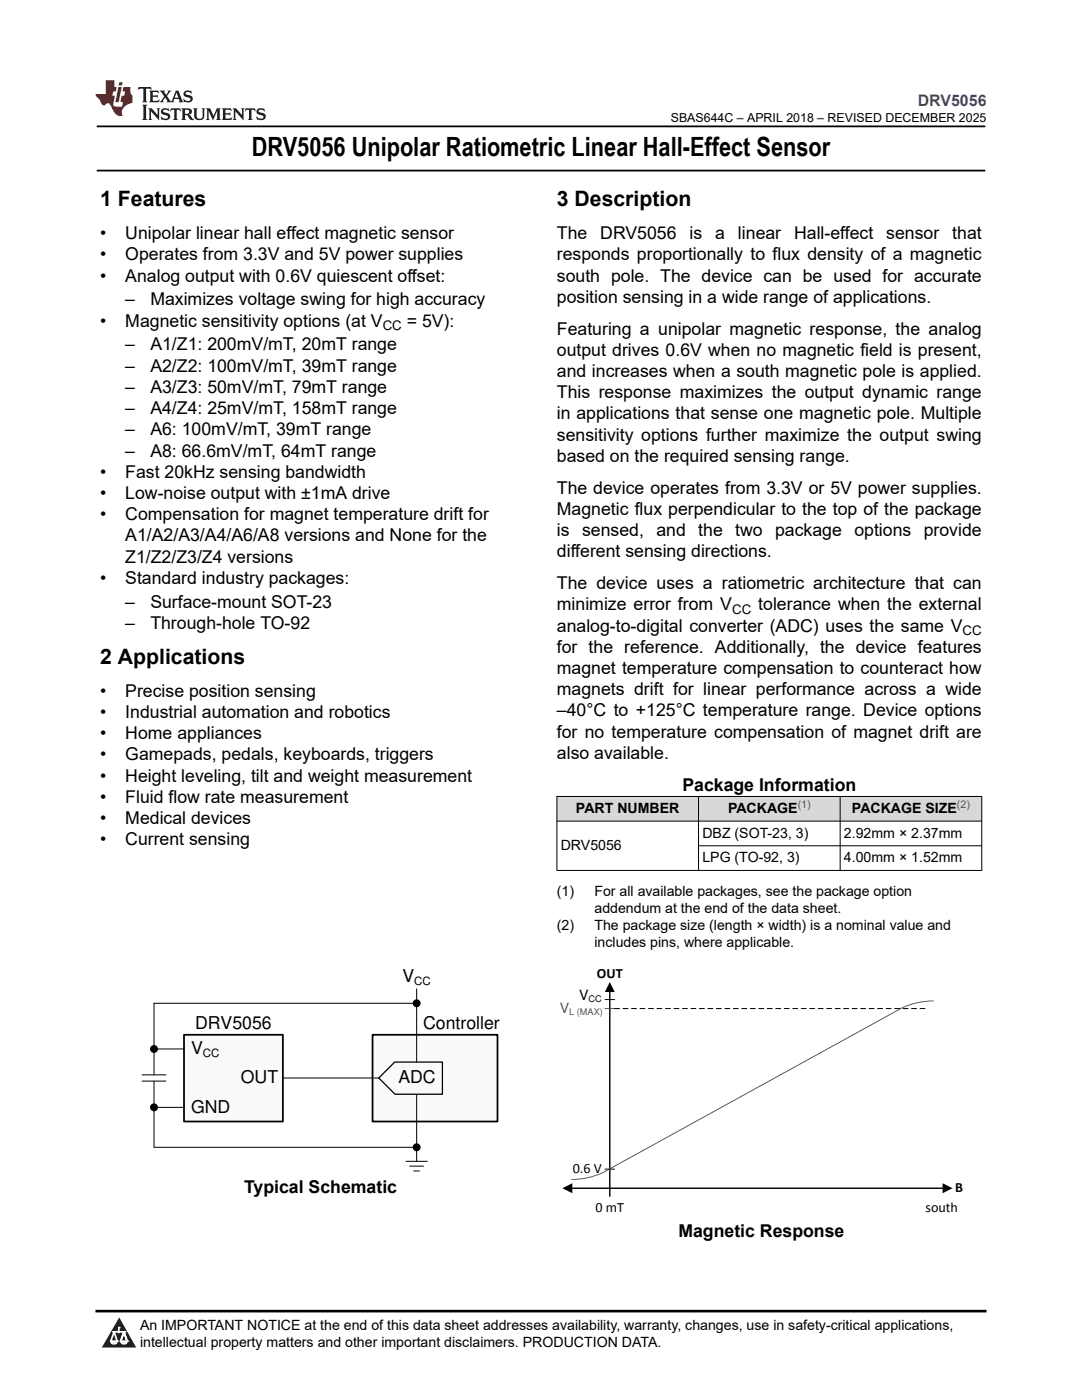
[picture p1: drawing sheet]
<svg xmlns="http://www.w3.org/2000/svg" width="216mm" height="279mm" viewBox="0 0 216 279" stroke-linecap="round" stroke-linejoin="round" font-family="sans-serif">
<defs><g id="words">
<text font-size="5.3" x="50.2" y="31.2">DRV5056 Unipolar Ratiometric Linear Hall-Effect Sensor</text>
<g font-size="4.2">
<text x="20" y="41.2">1 Features</text>
<text x="111.1" y="41.2">3 Description</text>
<text x="20" y="132.5">2 Applications</text>
</g>
<g font-size="3.5">
<text x="20" y="47.7">•</text>
<text x="25" y="47.7">Unipolar linear hall effect magnetic sensor</text>
<text x="111.1" y="47.7">The</text>
<text x="119.8" y="47.7">DRV5056</text>
<text x="137.6" y="47.7">is</text>
<text x="142.7" y="47.7">a</text>
<text x="147.3" y="47.7">linear</text>
<text x="158.5" y="47.7">Hall-effect</text>
<text x="176.9" y="47.7">sensor</text>
<text x="190" y="47.7">that</text>
<text x="20" y="52">•</text>
<text x="25" y="52">Operates from 3.3V and 5V power supplies</text>
<text x="111.1" y="52">responds proportionally to flux density of a magnetic</text>
<text x="20" y="56.2">•</text>
<text x="25" y="56.2">Analog output with 0.6V quiescent offset:</text>
<text x="111.1" y="56.2">south pole. The device can be used for accurate</text>
<text x="20" y="65.2">•</text>
<text x="25" y="61">–</text>
<text x="25" y="65.2">Magnetic sensitivity options (at V</text>
<text x="30" y="61">Maximizes voltage swing for high accuracy</text>
<text x="81.2" y="65.2">= 5V):</text>
<text x="111.1" y="60.4">position sensing in a wide range of applications.</text>
<text x="25" y="69.9">–</text>
<text x="30" y="69.9">A1/Z1: 200mV/mT, 20mT range</text>
<text x="111.1" y="66.8">Featuring a unipolar magnetic response, the analog</text>
<text x="111.1" y="71">output drives 0.6V when no magnetic field is present,</text>
<text x="25" y="74.2">–</text>
<text x="30" y="74.2">A2/Z2: 100mV/mT, 39mT range</text>
<text x="111.1" y="75.2">and increases when a south magnetic pole is applied.</text>
<text x="25" y="78.4">–</text>
<text x="25" y="82.6">–</text>
<text x="30" y="78.4">A3/Z3: 50mV/mT, 79mT range</text>
<text x="30" y="82.6">A4/Z4: 25mV/mT, 158mT range</text>
<text x="111.1" y="79.5">This response maximizes the output dynamic range</text>
<text x="111.1" y="83.7">in applications that sense one magnetic pole. Multiple</text>
<text x="25" y="86.9">–</text>
<text x="30" y="86.9">A6: 100mV/mT, 39mT range</text>
<text x="111.1" y="87.9">sensitivity options further maximize the output swing</text>
<text x="20" y="95.3">•</text>
<text x="25" y="91.1">–</text>
<text x="25" y="95.3">Fast 20kHz sensing bandwidth</text>
<text x="30" y="91.1">A8: 66.6mV/mT, 64mT range</text>
<text x="111.1" y="92.2">based on the required sensing range.</text>
<text x="20" y="99.6">•</text>
<text x="25" y="99.6">Low-noise output with ±1mA drive</text>
<text x="111.1" y="98.5">The device operates from 3.3V or 5V power supplies.</text>
<text x="20" y="103.8">•</text>
<text x="25" y="103.8">Compensation for magnet temperature drift for</text>
<text x="111.1" y="102.8">Magnetic flux perpendicular to the top of the package</text>
<text x="111.1" y="107">is</text>
<text x="116.1" y="107">sensed,</text>
<text x="131" y="107">and</text>
<text x="139.3" y="107">the</text>
<text x="146.7" y="107">two</text>
<text x="154.7" y="107">package</text>
<text x="170.5" y="107">options</text>
<text x="184.3" y="107">provide</text>
<text x="25" y="108">A1/A2/A3/A4/A6/A8 versions and None for the</text>
<text x="25" y="112.3">Z1/Z2/Z3/Z4 versions</text>
<text x="111.1" y="111.2">different sensing directions.</text>
<text x="20" y="116.5">•</text>
<text x="25" y="116.5">Standard industry packages:</text>
<text x="111.1" y="117.6">The device uses a ratiometric architecture that can</text>
<text x="25" y="121.3">–</text>
<text x="25" y="125.5">–</text>
<text x="30" y="121.3">Surface-mount SOT-23</text>
<text x="30" y="125.5">Through-hole TO-92</text>
<text x="111.1" y="121.8">minimize error from V</text>
<text x="151.3" y="121.8">tolerance when the external</text>
<text x="111.1" y="130.3">for the reference. Additionally, the device features</text>
<text x="111.1" y="126">analog-to-digital converter (ADC) uses the same V</text>
<text x="111.1" y="134.5">magnet temperature compensation to counteract how</text>
<text x="20" y="139.1">•</text>
<text x="20" y="143.3">•</text>
<text x="25" y="139.1">Precise position sensing</text>
<text x="25" y="143.3">Industrial automation and robotics</text>
<text x="111.1" y="138.7">magnets drift for linear performance across a wide</text>
<text x="111.1" y="143">–40°C to +125°C temperature range. Device options</text>
<text x="20" y="147.5">•</text>
<text x="25" y="147.5">Home appliances</text>
<text x="111.1" y="147.2">for no temperature compensation of magnet drift are</text>
<text x="20" y="151.8">•</text>
<text x="20" y="156">•</text>
<text x="25" y="151.8">Gamepads, pedals, keyboards, triggers</text>
<text x="25" y="156">Height leveling, tilt and weight measurement</text>
<text x="111.1" y="151.4">also available.</text>
<text x="20" y="160.2">•</text>
<text x="25" y="160.2">Fluid flow rate measurement</text>
<text x="136.2" y="157.8">Package Information</text>
<text x="20" y="164.5">•</text>
<text x="25" y="164.5">Medical devices</text>
<text x="20" y="168.7">•</text>
<text x="25" y="168.7">Current sensing</text>
<text x="80.3" y="196">V</text>
<text x="38.9" y="205.4">DRV5056</text>
<text x="84.4" y="205.4">Controller</text>
<text x="38.1" y="210.4">V</text>
<text x="48.1" y="216.2">OUT</text>
<text x="79.5" y="216.2">ADC</text>
<text x="38.1" y="222.1">GND</text>
<text x="48.7" y="238">Typical Schematic</text>
<text x="135.4" y="246.9">Magnetic Response</text>
</g>
<text font-size="3.2" fill="#00f" x="183.1" y="21.1">DRV5056</text>
<g font-size="2.8">
<text x="114.9" y="162.2">PART NUMBER</text>
<text x="140.2" y="167.1">DBZ (SOT-23, 3)</text>
<text x="145.3" y="162.2">PACKAGE</text>
<text x="168.4" y="167.1">2.92mm × 2.37mm</text>
<text x="170" y="162.2">PACKAGE SIZE</text>
<text x="111.9" y="169.6">DRV5056</text>
<text x="140.2" y="172.1">LPG (TO-92, 3)</text>
<text x="168.4" y="172.1">4.00mm × 1.52mm</text>
<text x="111.1" y="178.9">(1)</text>
<text x="118.6" y="178.9">For all available packages, see the package option</text>
<text x="111.1" y="185.6">(2)</text>
<text x="118.6" y="182.3">addendum at the end of the data sheet.</text>
<text x="118.6" y="185.6">The package size (length × width) is a nominal value and</text>
<text x="118.6" y="189">includes pins, where applicable.</text>
<text x="119.1" y="195.3">OUT</text>
<text x="115.6" y="199.6">V</text>
<text x="114.3" y="234.2">0.6 V</text>
<text x="190.6" y="238">B</text>
<text x="118.8" y="241.8">0 mT</text>
<text x="184.7" y="241.8">south</text>
<text x="27.9" y="265.5">An IMPORTANT NOTICE at the end of this data sheet addresses availability, warranty, changes, use in safety-critical applications,</text>
<text x="27.9" y="268.9">intellectual property matters and other important disclaimers. PRODUCTION DATA.</text>
</g>
<text font-size="2.8" fill="#295c75" x="111.7" y="202.1">V</text>
<g font-size="2.6">
<text x="76.4" y="65.9">CC</text>
<text x="146.1" y="122.5">CC</text>
<text x="192.1" y="126.7">CC</text>
</g>
<text font-size="2.5" x="133.8" y="24.3">SBAS644C – APRIL 2018 – REVISED DECEMBER 2025</text>
<g font-size="2.3">
<text x="82.6" y="196.5">CC</text>
<text x="40.5" y="210.9">CC</text>
</g>
<g font-size="2.1" fill="#00f">
<text x="159.2" y="161.3">(1)</text>
<text x="191" y="161.3">(2)</text>
</g>
<text font-size="1.8" fill="#295c75" x="113.6" y="202.5">L (MAX)</text>
<text font-size="1.8" x="117.5" y="200">CC</text>
</g></defs>
<path d="M19.3 25.2h177.3M19.3 34h177.3" fill="none" stroke="#000" stroke-width=".35"/>
<g fill="#d8d8d8">
<path d="M111.1 159h84.8v4.9h-84.8z" fill-rule="evenodd"/>
<path d="M111.2 159h28.1v4.8h-28.1z" fill-rule="evenodd"/>
<path d="M139.4 159h28.2v4.8h-28.2z" fill-rule="evenodd"/>
<path d="M167.7 159h28.1v4.8h-28.1z" fill-rule="evenodd"/>
</g>
<path d="M111.1 159h84.9M111.1 158.9v14.9M139.4 158.9v14.9M167.6 158.9v14.9M195.9 158.9v14.9M111.1 163.9h84.9M111.1 173.7h84.9M139.4 168.8h56.6" fill="none" stroke="#000" stroke-width=".2"/>
<path d="M36.7 206.5h19.7v17.3h-19.7z" fill-rule="evenodd" fill="#fafafa"/>
<path d="M36.7 206.5h19.7v17.3h-19.7z" fill="none" stroke="#000" stroke-width=".35"/>
<path d="M28.4 214.5h4.7M28.4 215.8h4.7M30.7 209.3h6M83.1 200.2h-52.4v14.3M30.7 221h6M30.7 229h52.4M81 231.8h4.3M81.8 232.7h2.7M82.6 233.7h1.1" fill="none" stroke="#000" stroke-width=".2"/>
<path d="M74.3 206.5h25v17.3h-25z" fill-rule="evenodd" fill="#fafafa"/>
<path d="M74.3 206.5h25v17.3h-25z" fill="none" stroke="#000" stroke-width=".35"/>
<path d="M83.1 197.3v34.5M30.7 215.8v13.2M56.4 215.1h19.2" fill="none" stroke="#000" stroke-width=".2"/>
<g fill="#000">
<circle cx="30.7" cy="209.3" r=".79"/>
<circle cx="83.1" cy="200.2" r=".79"/>
<circle cx="30.7" cy="221" r=".79"/>
<circle cx="83.1" cy="229" r=".79"/>
</g>
<path d="M78.8 212h9.5v6.4h-9.5l-3.2-3.3z" fill-rule="evenodd" fill="#fafafa"/>
<path d="M78.8 212h9.5v6.4h-9.5l-3.2-3.3z" fill="none" stroke="#000" stroke-width=".25"/>
<path d="M121.7 197.7v41M113.9 237.1h74.4" fill="none" stroke="#000" stroke-width=".28"/>
<path d="M121.7 196l1 2h-2zM112.2 237.1l2-1v2zM188.1 236.1l2 1-2 1z" fill="#000"/>
<path d="M120.7 199.5h1.9M120.7 233.3h1.9" fill="none" stroke="#000" stroke-width=".2"/>
<path d="M120.7 201.3h1.9" fill="none" stroke="#295c75" stroke-width=".2"/>
<path d="M186.2 199.8a15.2 15.2 0 0 0-6.1 1.3l-59.8 32.9a15.2 15.2 0 0 1-6.2 1.4" fill="none" stroke="#9d3939" stroke-width=".2"/>
<path d="M122.6 201.3h62.7" fill="none" stroke="#000" stroke-width=".2" stroke-dasharray="1 .7"/>
<path d="M0 0h215.9v23.8h-215.9z" fill-rule="evenodd" fill="#fff"/>
<path d="M27.7 17.4l-.2 .6 .5-.3h.6v.2v2.1l-.2 .4h1l-.2-.4v-2.1v-.2h.5l.5 .3-.1-.6zM29.8 18.1l.2 .4v1.5l-.2 .4h1.9l.1-.6a1.08 1.08 0 0 1-1.3 .2v-.7h.6l.4 .2v-.6l-.4 .2h-.6v-.6l.2-.1a1 1 0 0 1 1 .2l-.1-.5zM31.8 18.1l1 1.1-1 1.2h.9l-.2-.2 .4-.7 .5 .7-.2 .2h1.6l-.2-.2 .1-.4h1l.1 .4-.1 .2h.9l-.2-.3-.8-2h-.5l-1 2.2-.8-1.1 .9-1.1h-.8l.2 .2-.5 .7-.3-.7 .1-.2zM35.2 18.5l.4 1h-.8zM36.8 18.2a.65 .65 0 0 0-.2 .8 .65 .65 0 0 0 .6 .4l.7 .2 .1 .2a.79 .79 0 0 1-.7 .4 .79 .79 0 0 1-.7-.5l.1 .7 .2-.1a.93 .93 0 0 0 1.1 .1 .93 .93 0 0 0 .4-1 1.46 1.46 0 0 0-1.2-.6l-.1-.3a1.09 1.09 0 0 1 1.2 .2l-.2-.6-.1 .1-.6-.2zM28.4 20.9l.2 .4v2.3l-.2 .3h1l-.2-.3v-2.3l.2-.4zM29.6 21.6l.2 .4v1.6l-.2 .3h.8l-.3-.3v-1.4l1.7 1.8v-2l.2-.4h-.8l.2 .2 .1 1.1-1.2-1.3zM32.3 21.8a.65 .65 0 0 0-.2 .7 .65 .65 0 0 0 .7 .4l.6 .2 .1 .2a.79 .79 0 0 1-.7 .4 .79 .79 0 0 1-.7-.5l.1 .7 .2-.1a.93 .93 0 0 0 1.1 .1 .93 .93 0 0 0 .4-.9 1.46 1.46 0 0 0-1.2-.6l-.1-.4a1.09 1.09 0 0 1 1.2 .2l-.2-.6-.1 .1-.6-.1zM34.1 21.6l-.1 .7a.63 .63 0 0 1 .7-.4l.1 1.7-.3 .3h1l-.2-.3v-1.7a.66 .66 0 0 1 .8 .4l-.1-.7zM36.2 21.6l.2 .4v1.6l-.2 .3h.9l-.2-.2v-.7h.5l.1 .2a.79 .79 0 0 0 1.2 .6l-1-.9a.61 .61 0 0 0 .6-.6 .61 .61 0 0 0-.5-.6zM36.9 21.9h.2a.47 .47 0 0 1 .5 .1 .47 .47 0 0 1 .1 .5l-.2 .2h-.6zM38.5 21.6l.2 .2a2.27 2.27 0 0 0 .4 2 1.04 1.04 0 0 0 1.7-.7v-1.3l.2-.2h-.8l.2 .4v1.1a.6 .6 0 0 1-.6 .6 .6 .6 0 0 1-.6-.6v-1.1l.3-.4zM41.1 21.6l.2 .4v1.6l-.2 .3h.7l-.2-.3v-1.5l.9 1.9 .8-1.9v1.5l-.2 .3h1l-.3-.3v-1.6l.3-.4h-.8l-.7 1.5-.7-1.5zM44.3 21.6l.2 .4v1.6l-.2 .3h1.9l.1-.5a1.09 1.09 0 0 1-1.3 .1v-.6h.6l.4 .1v-.6l-.4 .2h-.6v-.6l.2-.1a1.01 1.01 0 0 1 1 .3l-.1-.6zM46.4 21.6l.3 .4v1.6l-.3 .3h.8l-.2-.3v-1.4l1.6 1.8v-2l.2-.4h-.7l.2 .2v1.1l-1.2-1.3zM49 21.6l-.1 .7a.63 .63 0 0 1 .8-.4v1.7l-.3 .3h1l-.2-.3v-1.7a.66 .66 0 0 1 .8 .4l-.1-.7zM51.4 21.8a.65 .65 0 0 0-.2 .7 .65 .65 0 0 0 .6 .4l.6 .2 .2 .2a.79 .79 0 0 1-.8 .4 .79 .79 0 0 1-.6-.5l.1 .7 .2-.1a.93 .93 0 0 0 1 .1 .93 .93 0 0 0 .5-.9 1.46 1.46 0 0 0-1.3-.6l-.1-.4a1.09 1.09 0 0 1 1.3 .2l-.2-.6-.2 .1-.5-.1z" fill="#231f20"/>
<path d="M21.1 16v2.8h-2.1l.1 .3 .9 1a.95 .95 0 0 0 .9 .9 .59 .59 0 0 1 .6-.4 .59 .59 0 0 1 .5 .4l.4 .8a1.59 1.59 0 0 0 2.1 1.3 1.61 1.61 0 0 1 1-2.2l1-.4-.1-1.5a1.59 1.59 0 0 1-.4-1.6h-1.4l-.2 .9h.5l-.1 .8h-.5l-.2 1v.2l.4 .1-.2 .9h-.6a.73 .73 0 0 1-1.1-.7l.3-1.5h-.5l.2-.8h.5l.2-.9h-.5v-1.4zM23.6 17.4l-.6 3h.7l.6-3zM23.8 16.4l-.1 .7h.7l.1-.7z" fill="#ed1c24"/>
<path d="M0 261.4h215.9v18h-215.9z" fill-rule="evenodd" fill="#fff"/>
<path d="M23.8 262.9l3.4 6h-6.9z" fill="#231f20"/>
<path d="M22.1 267.7h1.3l-.4 .5h-.3a.55 .55 0 0 1-.6-.5z" fill-rule="evenodd" fill="#fff"/>
<path d="M22.1 267.7h1.3l-.4 .5h-.3a.55 .55 0 0 1-.6-.5z" fill="none" stroke="#231f20" stroke-width=".34"/>
<path d="M22.1 267.7h1.3l-.4 .5h-.5zM23.7 265.9h.1M23.7 264.9v1z" fill="none" stroke="#fff" stroke-width=".34"/>
<circle cx="23.7" cy="264.9" r=".17" fill="#fff"/>
<path d="M22.6 265.8h.1M22.6 265.8h2.3z" fill="none" stroke="#fff" stroke-width=".34"/>
<circle cx="24.9" cy="265.8" r=".17" fill="#fff"/>
<path d="M24 267.7h.1" fill="none" stroke="#fff" stroke-width=".34"/>
<path d="M24.7 265.8l-.7 1.9z" fill="#fff"/>
<path d="M24.7 265.8l-.7 1.9z" fill="none" stroke="#fff" stroke-width=".34"/>
<path d="M24.7 265.8l.7 1.9z" fill="#fff"/>
<path d="M24.7 265.8l.7 1.9zM25.3 267.7h.1" fill="none" stroke="#fff" stroke-width=".34"/>
<circle cx="22.1" cy="267.7" r=".17" fill="#fff"/>
<path d="M22.8 265.8l-.7 1.9zM22.8 265.8l.6 1.9z" fill="none" stroke="#fff" stroke-width=".34"/>
<circle cx="23.4" cy="267.7" r=".17" fill="#fff"/>
<path d="M24.1 267.7h1.3a.65 .65 0 0 1-.6 .5 .65 .65 0 0 1-.7-.5z" fill-rule="evenodd" fill="#fff"/>
<path d="M24.1 267.7h1.3a.65 .65 0 0 1-.6 .5 .65 .65 0 0 1-.7-.5z" fill="none" stroke="#231f20" stroke-width=".34"/>
<path d="M24 267.7h.1M24.1 267.7h1.3l-.4 .5h-.5z" fill="none" stroke="#fff" stroke-width=".34"/>
<circle cx="25.4" cy="267.7" r=".17" fill="#fff"/>
<path d="M19 261.7h177.8" fill="none" stroke="#000" stroke-width=".53"/>
<use href="#words"/>
</svg>
